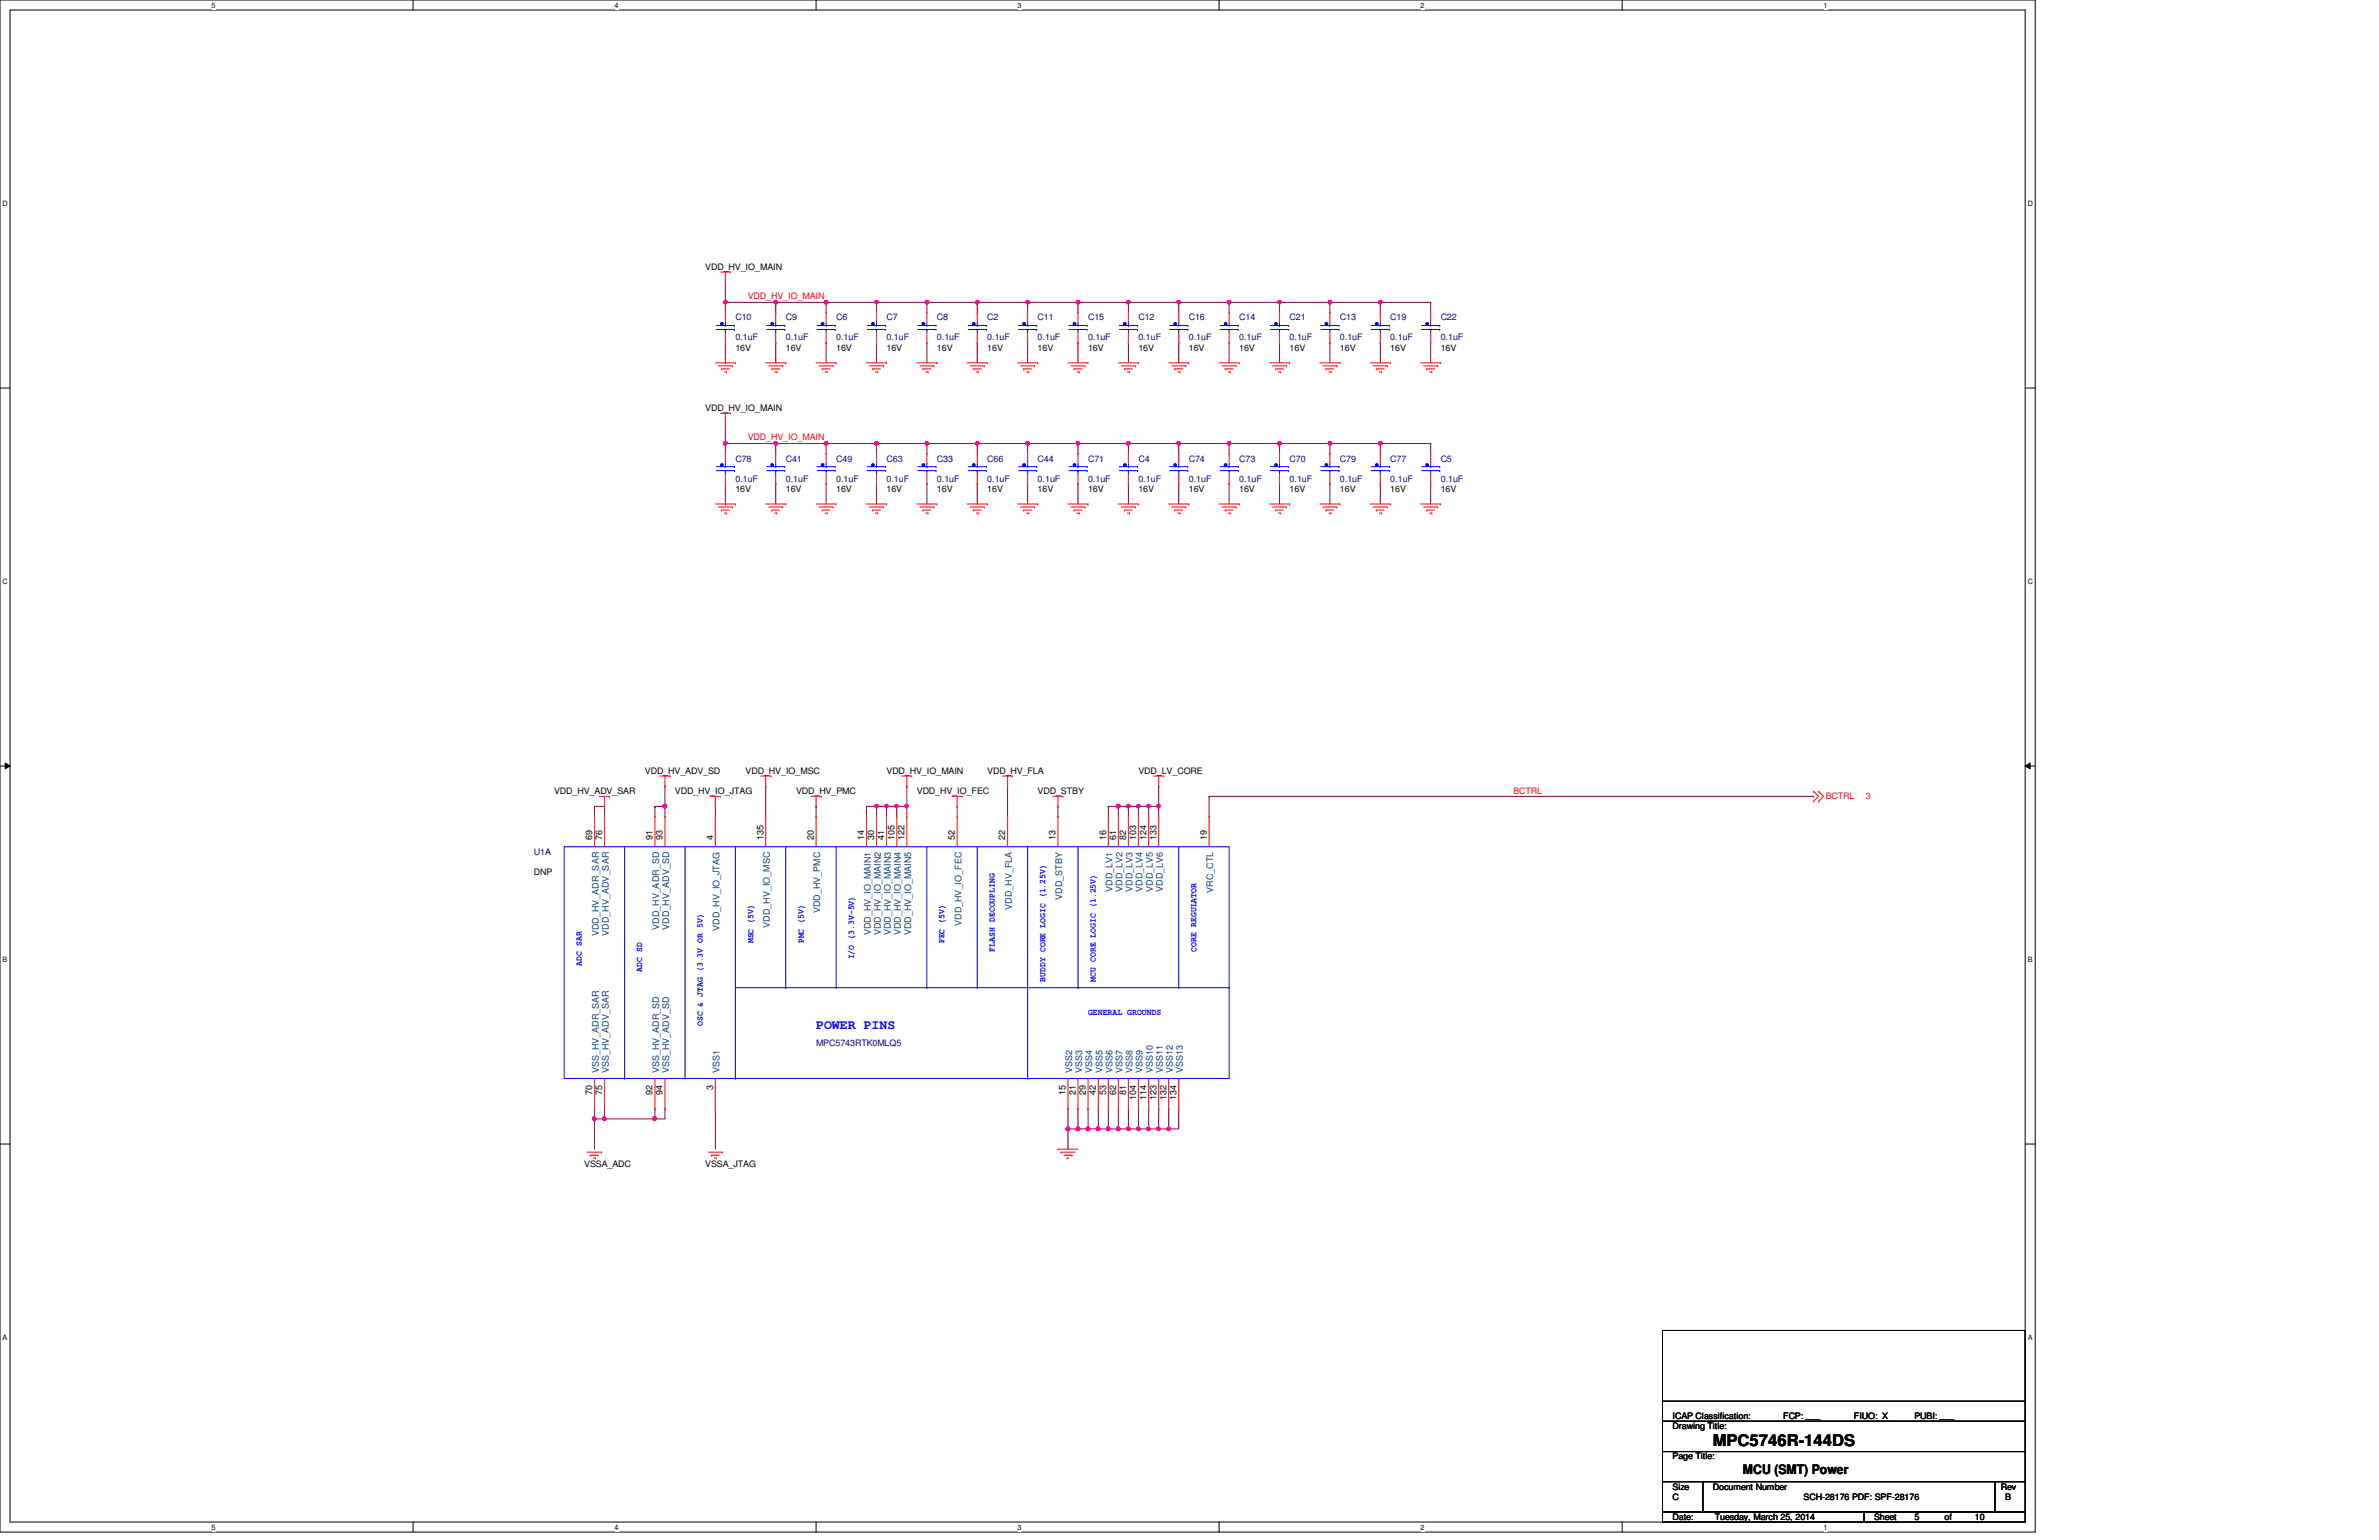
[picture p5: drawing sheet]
<svg xmlns="http://www.w3.org/2000/svg" width="432mm" height="279mm" viewBox="0 0 432 279" stroke-linecap="round" stroke-linejoin="round" font-family="sans-serif">
<defs><g id="words">
<text font-size="2.9" x="310.9" y="262.4">MPC5746R-144DS</text>
<text font-size="2.4" fill="#00f" x="148.1" y="186.6">POWER PINS</text>
<text font-size="2.4" x="316.4" y="267.4">MCU (SMT) Power</text>
<g font-size="1.7">
<text x="107.5" y="152.4" transform="rotate(-90 107.5 152.4)">69</text>
<text x="109.3" y="152.4" transform="rotate(-90 109.3 152.4)">76</text>
<text x="118.4" y="152.4" transform="rotate(-90 118.4 152.4)">91</text>
<text x="120.3" y="152.4" transform="rotate(-90 120.3 152.4)">93</text>
<text x="129.4" y="152.4" transform="rotate(-90 129.4 152.4)">4</text>
<text x="138.6" y="152.4" transform="rotate(-90 138.6 152.4)">135</text>
<text x="147.7" y="152.4" transform="rotate(-90 147.7 152.4)">20</text>
<text x="156.8" y="152.4" transform="rotate(-90 156.8 152.4)">14</text>
<text x="158.7" y="152.4" transform="rotate(-90 158.7 152.4)">30</text>
<text x="160.5" y="152.4" transform="rotate(-90 160.5 152.4)">41</text>
<text x="162.3" y="152.4" transform="rotate(-90 162.3 152.4)">105</text>
<text x="164.2" y="152.4" transform="rotate(-90 164.2 152.4)">122</text>
<text x="173.3" y="152.4" transform="rotate(-90 173.3 152.4)">52</text>
<text x="182.5" y="152.4" transform="rotate(-90 182.5 152.4)">22</text>
<text x="191.6" y="152.4" transform="rotate(-90 191.6 152.4)">13</text>
<text x="200.7" y="152.4" transform="rotate(-90 200.7 152.4)">16</text>
<text x="202.6" y="152.4" transform="rotate(-90 202.6 152.4)">61</text>
<text x="204.4" y="152.4" transform="rotate(-90 204.4 152.4)">82</text>
<text x="206.2" y="152.4" transform="rotate(-90 206.2 152.4)">103</text>
<text x="208.1" y="152.4" transform="rotate(-90 208.1 152.4)">124</text>
<text x="209.9" y="152.4" transform="rotate(-90 209.9 152.4)">133</text>
<text x="219" y="152.4" transform="rotate(-90 219 152.4)">19</text>
<text x="129.4" y="197.8" transform="rotate(-90 129.4 197.8)">3</text>
<text x="107.5" y="198.7" transform="rotate(-90 107.5 198.7)">70</text>
<text x="109.3" y="198.7" transform="rotate(-90 109.3 198.7)">75</text>
<text x="118.4" y="198.7" transform="rotate(-90 118.4 198.7)">92</text>
<text x="120.3" y="198.7" transform="rotate(-90 120.3 198.7)">94</text>
<text x="193.4" y="198.7" transform="rotate(-90 193.4 198.7)">15</text>
<text x="195.2" y="198.7" transform="rotate(-90 195.2 198.7)">21</text>
<text x="197.1" y="198.7" transform="rotate(-90 197.1 198.7)">29</text>
<text x="198.9" y="198.7" transform="rotate(-90 198.9 198.7)">42</text>
<text x="200.7" y="198.7" transform="rotate(-90 200.7 198.7)">53</text>
<text x="202.6" y="198.7" transform="rotate(-90 202.6 198.7)">62</text>
<text x="204.4" y="198.7" transform="rotate(-90 204.4 198.7)">81</text>
<text x="206.2" y="199.6" transform="rotate(-90 206.2 199.6)">104</text>
<text x="208.1" y="199.6" transform="rotate(-90 208.1 199.6)">114</text>
<text x="209.9" y="199.6" transform="rotate(-90 209.9 199.6)">123</text>
<text x="211.7" y="199.6" transform="rotate(-90 211.7 199.6)">132</text>
<text x="213.5" y="199.6" transform="rotate(-90 213.5 199.6)">134</text>
</g>
<g font-size="1.7" fill="#004080">
<text x="201.9" y="161.8" transform="rotate(-90 201.9 161.8)">VDD_LV1</text>
<text x="203.8" y="161.8" transform="rotate(-90 203.8 161.8)">VDD_LV2</text>
<text x="205.6" y="161.8" transform="rotate(-90 205.6 161.8)">VDD_LV3</text>
<text x="207.4" y="161.8" transform="rotate(-90 207.4 161.8)">VDD_LV4</text>
<text x="209.3" y="161.8" transform="rotate(-90 209.3 161.8)">VDD_LV5</text>
<text x="211.1" y="161.8" transform="rotate(-90 211.1 161.8)">VDD_LV6</text>
<text x="148.9" y="165.7" transform="rotate(-90 148.9 165.7)">VDD_HV_PMC</text>
<text x="183.6" y="165.1" transform="rotate(-90 183.6 165.1)">VDD_HV_FLA</text>
<text x="192.8" y="163.2" transform="rotate(-90 192.8 163.2)">VDD_STBY</text>
<text x="220.2" y="162" transform="rotate(-90 220.2 162)">VRC_CTL</text>
<text x="108.7" y="169.8" transform="rotate(-90 108.7 169.8)">VDD_HV_ADR_SAR</text>
<text x="110.5" y="169.8" transform="rotate(-90 110.5 169.8)">VDD_HV_ADV_SAR</text>
<text x="119.6" y="168.7" transform="rotate(-90 119.6 168.7)">VDD_HV_ADR_SD</text>
<text x="121.5" y="168.7" transform="rotate(-90 121.5 168.7)">VDD_HV_ADV_SD</text>
<text x="130.6" y="168.9" transform="rotate(-90 130.6 168.9)">VDD_HV_IO_JTAG</text>
<text x="139.7" y="168.4" transform="rotate(-90 139.7 168.4)">VDD_HV_IO_MSC</text>
<text x="158" y="169.7" transform="rotate(-90 158 169.7)">VDD_HV_IO_MAIN1</text>
<text x="159.9" y="169.7" transform="rotate(-90 159.9 169.7)">VDD_HV_IO_MAIN2</text>
<text x="161.7" y="169.7" transform="rotate(-90 161.7 169.7)">VDD_HV_IO_MAIN3</text>
<text x="163.5" y="169.7" transform="rotate(-90 163.5 169.7)">VDD_HV_IO_MAIN4</text>
<text x="165.4" y="169.7" transform="rotate(-90 165.4 169.7)">VDD_HV_IO_MAIN5</text>
<text x="174.5" y="168" transform="rotate(-90 174.5 168)">VDD_HV_IO_FEC</text>
<text x="108.7" y="194.7" transform="rotate(-90 108.7 194.7)">VSS_HV_ADR_SAR</text>
<text x="110.5" y="194.7" transform="rotate(-90 110.5 194.7)">VSS_HV_ADV_SAR</text>
<text x="119.6" y="194.7" transform="rotate(-90 119.6 194.7)">VSS_HV_ADR_SD</text>
<text x="121.5" y="194.7" transform="rotate(-90 121.5 194.7)">VSS_HV_ADV_SD</text>
<text x="130.6" y="194.7" transform="rotate(-90 130.6 194.7)">VSS1</text>
<text x="194.6" y="194.7" transform="rotate(-90 194.6 194.7)">VSS2</text>
<text x="196.4" y="194.7" transform="rotate(-90 196.4 194.7)">VSS3</text>
<text x="198.2" y="194.7" transform="rotate(-90 198.2 194.7)">VSS4</text>
<text x="200.1" y="194.7" transform="rotate(-90 200.1 194.7)">VSS5</text>
<text x="201.9" y="194.7" transform="rotate(-90 201.9 194.7)">VSS6</text>
<text x="203.8" y="194.7" transform="rotate(-90 203.8 194.7)">VSS7</text>
<text x="205.6" y="194.7" transform="rotate(-90 205.6 194.7)">VSS8</text>
<text x="207.4" y="194.7" transform="rotate(-90 207.4 194.7)">VSS9</text>
<text x="209.3" y="194.7" transform="rotate(-90 209.3 194.7)">VSS10</text>
<text x="211.1" y="194.7" transform="rotate(-90 211.1 194.7)">VSS11</text>
<text x="212.9" y="194.7" transform="rotate(-90 212.9 194.7)">VSS12</text>
<text x="214.7" y="194.7" transform="rotate(-90 214.7 194.7)">VSS13</text>
</g>
<g font-size="1.6">
<text x="128" y="49">VDD_HV_IO_MAIN</text>
<text x="133.5" y="63.6">16V</text>
<text x="142.6" y="63.6">16V</text>
<text x="151.8" y="63.6">16V</text>
<text x="160.9" y="63.6">16V</text>
<text x="170.1" y="63.6">16V</text>
<text x="179.2" y="63.6">16V</text>
<text x="188.3" y="63.6">16V</text>
<text x="197.5" y="63.6">16V</text>
<text x="206.6" y="63.6">16V</text>
<text x="215.8" y="63.6">16V</text>
<text x="224.9" y="63.6">16V</text>
<text x="234.1" y="63.6">16V</text>
<text x="243.2" y="63.6">16V</text>
<text x="252.3" y="63.6">16V</text>
<text x="261.5" y="63.6">16V</text>
<text x="128" y="74.6">VDD_HV_IO_MAIN</text>
<text x="133.5" y="89.2">16V</text>
<text x="142.6" y="89.2">16V</text>
<text x="151.8" y="89.2">16V</text>
<text x="160.9" y="89.2">16V</text>
<text x="170.1" y="89.2">16V</text>
<text x="179.2" y="89.2">16V</text>
<text x="188.3" y="89.2">16V</text>
<text x="197.5" y="89.2">16V</text>
<text x="206.6" y="89.2">16V</text>
<text x="215.8" y="89.2">16V</text>
<text x="224.9" y="89.2">16V</text>
<text x="234.1" y="89.2">16V</text>
<text x="243.2" y="89.2">16V</text>
<text x="252.3" y="89.2">16V</text>
<text x="261.5" y="89.2">16V</text>
<text x="117.1" y="140.4">VDD_HV_ADV_SD</text>
<text x="135.3" y="140.4">VDD_HV_IO_MSC</text>
<text x="160.9" y="140.4">VDD_HV_IO_MAIN</text>
<text x="179.2" y="140.4">VDD_HV_FLA</text>
<text x="206.6" y="140.4">VDD_LV_CORE</text>
<text x="100.6" y="144.1">VDD_HV_ADV_SAR</text>
<text x="122.5" y="144.1">VDD_HV_IO_JTAG</text>
<text x="144.5" y="144.1">VDD_HV_PMC</text>
<text x="166.4" y="144.1">VDD_HV_IO_FEC</text>
<text x="188.3" y="144.1">VDD_STBY</text>
<text x="96.9" y="158.7">DNP</text>
<text x="106" y="211.8">VSSA_ADC</text>
<text x="128" y="211.8">VSSA_JTAG</text>
<text x="303.6" y="257.5">ICAP Classification:</text>
<text x="323.7" y="257.5">FCP: ___</text>
<text x="336.5" y="257.5">FIUO: X</text>
<text x="347.5" y="257.5">PUBI: ___</text>
<text x="303.6" y="259.3">Drawing Title:</text>
<text x="303.6" y="264.8">Page Title:</text>
<text x="303.6" y="270.3">Size</text>
<text x="303.6" y="275.8">Date:</text>
<text x="303.6" y="272.1">C</text>
<text x="310.9" y="270.3">Document Number</text>
<text x="311.2" y="275.8">Tuesday, March 25, 2014</text>
<text x="327.4" y="272.1">SCH-28176 PDF: SPF-28176</text>
<text x="340.1" y="275.8">Sheet</text>
<text x="347.5" y="275.8">5</text>
<text x="352.9" y="275.8">of</text>
<text x="358.4" y="275.8">10</text>
<text x="363.2" y="270.3">Rev</text>
<text x="363.9" y="272.1">B</text>
</g>
<g font-size="1.6" fill="#000080">
<text x="133.5" y="58.1">C10</text>
<text x="142.6" y="58.1">C9</text>
<text x="151.8" y="58.1">C6</text>
<text x="160.9" y="58.1">C7</text>
<text x="170.1" y="58.1">C8</text>
<text x="179.2" y="58.1">C2</text>
<text x="188.3" y="58.1">C11</text>
<text x="197.5" y="58.1">C15</text>
<text x="206.6" y="58.1">C12</text>
<text x="215.8" y="58.1">C16</text>
<text x="224.9" y="58.1">C14</text>
<text x="234.1" y="58.1">C21</text>
<text x="243.2" y="58.1">C13</text>
<text x="252.3" y="58.1">C19</text>
<text x="261.5" y="58.1">C22</text>
<text x="133.5" y="61.8">0.1uF</text>
<text x="142.6" y="61.8">0.1uF</text>
<text x="151.8" y="61.8">0.1uF</text>
<text x="160.9" y="61.8">0.1uF</text>
<text x="170.1" y="61.8">0.1uF</text>
<text x="179.2" y="61.8">0.1uF</text>
<text x="188.3" y="61.8">0.1uF</text>
<text x="197.5" y="61.8">0.1uF</text>
<text x="206.6" y="61.8">0.1uF</text>
<text x="215.8" y="61.8">0.1uF</text>
<text x="224.9" y="61.8">0.1uF</text>
<text x="234.1" y="61.8">0.1uF</text>
<text x="243.2" y="61.8">0.1uF</text>
<text x="252.3" y="61.8">0.1uF</text>
<text x="261.5" y="61.8">0.1uF</text>
<text x="133.5" y="83.7">C78</text>
<text x="142.6" y="83.7">C41</text>
<text x="151.8" y="83.7">C49</text>
<text x="160.9" y="83.7">C63</text>
<text x="170.1" y="83.7">C33</text>
<text x="179.2" y="83.7">C66</text>
<text x="188.3" y="83.7">C44</text>
<text x="197.5" y="83.7">C71</text>
<text x="206.6" y="83.7">C4</text>
<text x="215.8" y="83.7">C74</text>
<text x="224.9" y="83.7">C73</text>
<text x="234.1" y="83.7">C70</text>
<text x="243.2" y="83.7">C79</text>
<text x="252.3" y="83.7">C77</text>
<text x="261.5" y="83.7">C5</text>
<text x="133.5" y="87.4">0.1uF</text>
<text x="142.6" y="87.4">0.1uF</text>
<text x="151.8" y="87.4">0.1uF</text>
<text x="160.9" y="87.4">0.1uF</text>
<text x="170.1" y="87.4">0.1uF</text>
<text x="179.2" y="87.4">0.1uF</text>
<text x="188.3" y="87.4">0.1uF</text>
<text x="197.5" y="87.4">0.1uF</text>
<text x="206.6" y="87.4">0.1uF</text>
<text x="215.8" y="87.4">0.1uF</text>
<text x="224.9" y="87.4">0.1uF</text>
<text x="234.1" y="87.4">0.1uF</text>
<text x="243.2" y="87.4">0.1uF</text>
<text x="252.3" y="87.4">0.1uF</text>
<text x="261.5" y="87.4">0.1uF</text>
<text x="96.9" y="155.1">U1A</text>
<text x="148.1" y="189.8">MPC5743RTK0MLQ5</text>
</g>
<g font-size="1.6" fill="#f00">
<text x="135.7" y="54.3">VDD_HV_IO_MAIN</text>
<text x="135.7" y="79.9">VDD_HV_IO_MAIN</text>
<text x="274.7" y="144.1">BCTRL</text>
<text x="331.4" y="145">BCTRL</text>
<text x="338.7" y="145">3</text>
</g>
<g font-size="1.6" fill="#00f">
<text x="136.7" y="171.2" transform="rotate(-90 136.7 171.2)">MSC (5V)</text>
<text x="145.9" y="171.2" transform="rotate(-90 145.9 171.2)">PMC (5V)</text>
<text x="171.4" y="171.2" transform="rotate(-90 171.4 171.2)">FEC (5V)</text>
<text x="180.6" y="172.6" transform="rotate(-90 180.6 172.6)">FLASH DECOUPLING</text>
<text x="217.2" y="172.6" transform="rotate(-90 217.2 172.6)">CORE REGULATOR</text>
<text x="105.6" y="175.2" transform="rotate(-90 105.6 175.2)">ADC SAR</text>
<text x="116.6" y="176.3" transform="rotate(-90 116.6 176.3)">ADC SD</text>
<text x="155" y="174.1" transform="rotate(-90 155 174.1)">I/O (3.3V-5V)</text>
<text x="189.7" y="178.1" transform="rotate(-90 189.7 178.1)">BUDDY CORE LOGIC (1.25V)</text>
<text x="198.9" y="178.1" transform="rotate(-90 198.9 178.1)">MCU CORE LOGIC (1.25V)</text>
<text x="197.5" y="184.2">GENERAL GROUNDS</text>
<text x="127.6" y="186.2" transform="rotate(-90 127.6 186.2)">OSC &amp; JTAG (3.3V OR 5V)</text>
</g>
<g font-size="1.3">
<text x="38.4" y="1.4">5</text>
<text x="111.5" y="1.4">4</text>
<text x="184.7" y="1.4">3</text>
<text x="257.9" y="1.4">2</text>
<text x="331" y="1.4">1</text>
<text x=".5" y="37.3">D</text>
<text x="368" y="37.3">D</text>
<text x=".5" y="105.9">C</text>
<text x="368" y="105.9">C</text>
<text x=".5" y="174.5">B</text>
<text x="368" y="174.5">B</text>
<text x=".5" y="243">A</text>
<text x="368" y="243">A</text>
<text x="38.4" y="277.5">5</text>
<text x="111.5" y="277.5">4</text>
<text x="184.7" y="277.5">3</text>
<text x="257.9" y="277.5">2</text>
<text x="331" y="277.5">1</text>
</g>
</g></defs>
<path d="M0 0h369.4v278h-369.4zM1.8 1.8h365.8v274.3h-365.8z" fill="none" stroke="#000" stroke-width=".18"/>
<g fill="#fff">
<path d="M38.4 .2h.7v1.5h-.7z"/>
<path d="M38.4 276.4h.7v1.4h-.7z"/>
</g>
<path d="M75 0v1.8M75 276.1v1.9" fill="none" stroke="#000" stroke-width=".18"/>
<g fill="#fff">
<path d="M111.5 .2h.8v1.5h-.8z"/>
<path d="M111.5 276.4h.8v1.4h-.8z"/>
</g>
<path d="M148.1 0v1.8M148.1 276.1v1.9" fill="none" stroke="#000" stroke-width=".18"/>
<g fill="#fff">
<path d="M184.7 .2h.7v1.5h-.7z"/>
<path d="M184.7 276.4h.7v1.4h-.7z"/>
</g>
<path d="M221.3 0v1.8M221.3 276.1v1.9" fill="none" stroke="#000" stroke-width=".18"/>
<g fill="#fff">
<path d="M257.9 .2h.7v1.5h-.7z"/>
<path d="M257.9 276.4h.7v1.4h-.7z"/>
</g>
<path d="M294.4 0v1.8M294.4 276.1v1.9" fill="none" stroke="#000" stroke-width=".18"/>
<g fill="#fff">
<path d="M331 .2h.7v1.5h-.7z"/>
<path d="M331 276.4h.7v1.4h-.7z"/>
<path d="M.5 36.1h.9v1.5h-.9z"/>
<path d="M368 36.1h1v1.5h-1z"/>
<path d="M.5 104.7h.9v1.5h-.9z"/>
<path d="M368 104.7h1v1.5h-1z"/>
</g>
<path d="M0 70.4h1.8M367.6 70.4h1.8" fill="none" stroke="#000" stroke-width=".18"/>
<g fill="#fff">
<path d="M.5 173.3h.8v1.5h-.8z"/>
<path d="M368 173.3h.9v1.5h-.9z"/>
</g>
<path d="M0 139h1.8M.9 138.4l.9 .6-.9 .5zM367.6 139l.9-.6v1.1zM367.6 139h1.8" fill="none" stroke="#000" stroke-width=".18"/>
<path d="M.9 138.4l.9 .6-.9 .5zM367.6 139l.9-.6v1.1z" fill="#000"/>
<g fill="#fff">
<path d="M.5 241.9h.8v1.4h-.8z"/>
<path d="M368 241.9h.9v1.4h-.9z"/>
</g>
<path d="M0 207.6h1.8M367.6 207.6h1.8" fill="none" stroke="#000" stroke-width=".18"/>
<path d="M159.1 146.3h.1M159.1 146.3v1.8M160.9 146.3h.1M160.9 146.3v1.8M160.9 146.3h3.7M162.8 146.3h.1M164.6 146.3h.1M164.6 146.3v1.8" fill="none" stroke="#800040" stroke-width=".18"/>
<circle cx="164.5" cy="146.3" r=".34" fill="#f0f"/>
<circle cx="164.5" cy="146.3" r=".34" fill="none" stroke="#f0f" stroke-width=".18"/>
<circle cx="162.7" cy="146.3" r=".34" fill="#f0f"/>
<circle cx="162.7" cy="146.3" r=".34" fill="none" stroke="#f0f" stroke-width=".18"/>
<path d="M129.8 146.3h.1M129.8 146.3v1.8M182.9 142.6h.1M182.9 142.6v5.5M201.2 146.3h.1M201.2 146.3h1.8M201.2 146.3v1.8M203 146.3h.1M203 146.3v1.8M206.6 146.3h.1M206.6 146.3h1.9" fill="none" stroke="#800040" stroke-width=".18"/>
<circle cx="203" cy="146.3" r=".36" fill="#f0f"/>
<circle cx="203" cy="146.3" r=".36" fill="none" stroke="#f0f" stroke-width=".18"/>
<g fill="none" stroke="#800040" stroke-width=".18">
<path d="M162.8 146.3h.1M162.8 146.3v1.8M164.6 142.6h.1M164.6 142.6v3.7M173.7 146.3h.1M173.7 146.3v1.8M203 146.3h.1M203 146.3h1.8M204.8 146.3h.1M204.8 146.3v1.8M206.6 146.3h.1M206.6 146.3v1.8"/>
<path d="M208.5 146.3h.1M208.5 146.3h1.8M208.5 146.3v1.8"/>
</g>
<circle cx="210.3" cy="146.3" r=".34" fill="#f0f"/>
<circle cx="210.3" cy="146.3" r=".34" fill="none" stroke="#f0f" stroke-width=".18"/>
<circle cx="208.4" cy="146.3" r=".34" fill="#f0f"/>
<circle cx="208.4" cy="146.3" r=".34" fill="none" stroke="#f0f" stroke-width=".18"/>
<g fill="none" stroke="#800040" stroke-width=".18">
<path d="M107.9 146.3h.1M107.9 146.3h1.8M107.9 146.3v1.8M120.7 142.6h.1M120.7 142.6v3.7M139 142.6h.1M139 142.6v5.5M148.1 146.3h.1M148.1 146.3v1.8M157.3 146.3h.1M157.3 146.3v1.8M157.3 146.3h1.8"/>
<path d="M192 146.3h.1M192 146.3v1.8M210.3 146.3h.1M210.3 146.3v1.8M107.9 203h.1M107.9 203h1.8M118.9 201.2h.1M118.9 201.2v1.8M120.7 201.2h.1M120.7 201.2v1.8M129.8 201.2h.1M129.8 201.2v7.3"/>
</g>
<circle cx="107.8" cy="203" r=".35" fill="#f0f"/>
<circle cx="107.8" cy="203" r=".35" fill="none" stroke="#f0f" stroke-width=".18"/>
<path d="M107.9 201.2h.1M107.9 203h.1M107.9 201.2v7.3M109.7 201.2h.1M109.7 201.2v1.8M193.8 201.2h.1M193.8 204.8h.1M193.8 201.2v7.3M195.7 201.2h.1M195.7 201.2v3.6h-1.9" fill="none" stroke="#800040" stroke-width=".18"/>
<circle cx="193.8" cy="204.8" r=".36" fill="#f0f"/>
<circle cx="193.8" cy="204.8" r=".36" fill="none" stroke="#f0f" stroke-width=".18"/>
<path d="M195.7 204.8h.1M195.7 204.8h1.8" fill="none" stroke="#800040" stroke-width=".18"/>
<circle cx="197.5" cy="204.8" r=".34" fill="#f0f"/>
<circle cx="197.5" cy="204.8" r=".34" fill="none" stroke="#f0f" stroke-width=".18"/>
<circle cx="195.7" cy="204.8" r=".34" fill="#f0f"/>
<circle cx="195.7" cy="204.8" r=".34" fill="none" stroke="#f0f" stroke-width=".18"/>
<path d="M197.5 201.2h.1M197.5 204.8h.1M197.5 201.2v3.6M197.5 204.8h1.8" fill="none" stroke="#800040" stroke-width=".18"/>
<circle cx="199.3" cy="204.8" r=".34" fill="#f0f"/>
<circle cx="199.3" cy="204.8" r=".34" fill="none" stroke="#f0f" stroke-width=".18"/>
<path d="M199.3 201.2h.1M199.3 204.8h.1M199.3 201.2v3.6M201.2 201.2h.1M201.2 201.2v3.6h-1.9" fill="none" stroke="#800040" stroke-width=".18"/>
<circle cx="201.1" cy="204.8" r=".34" fill="#f0f"/>
<circle cx="201.1" cy="204.8" r=".34" fill="none" stroke="#f0f" stroke-width=".18"/>
<path d="M201.2 204.8h.1M203 201.2h.1M203 201.2v3.6h-1.8" fill="none" stroke="#800040" stroke-width=".18"/>
<circle cx="203" cy="204.8" r=".36" fill="#f0f"/>
<circle cx="203" cy="204.8" r=".36" fill="none" stroke="#f0f" stroke-width=".18"/>
<path d="M203 204.8h.1M204.8 201.2h.1M204.8 201.2v3.6h-1.8" fill="none" stroke="#800040" stroke-width=".18"/>
<circle cx="204.8" cy="204.8" r=".34" fill="#f0f"/>
<circle cx="204.8" cy="204.8" r=".34" fill="none" stroke="#f0f" stroke-width=".18"/>
<path d="M204.8 204.8h.1M204.8 204.8h3.7M206.6 201.2h.1M206.6 204.8h.1M206.6 201.2v3.6" fill="none" stroke="#800040" stroke-width=".18"/>
<circle cx="206.6" cy="204.8" r=".34" fill="#f0f"/>
<circle cx="206.6" cy="204.8" r=".34" fill="none" stroke="#f0f" stroke-width=".18"/>
<path d="M208.5 201.2h.1M208.5 204.8h.1M208.5 201.2v3.6M208.5 204.8h1.8" fill="none" stroke="#800040" stroke-width=".18"/>
<circle cx="210.3" cy="204.8" r=".34" fill="#f0f"/>
<circle cx="210.3" cy="204.8" r=".34" fill="none" stroke="#f0f" stroke-width=".18"/>
<circle cx="208.4" cy="204.8" r=".34" fill="#f0f"/>
<circle cx="208.4" cy="204.8" r=".34" fill="none" stroke="#f0f" stroke-width=".18"/>
<path d="M210.3 201.2h.1M210.3 204.8h.1M210.3 201.2v3.6M212.1 201.2h.1M212.1 201.2v3.6h-1.8" fill="none" stroke="#800040" stroke-width=".18"/>
<circle cx="212.1" cy="204.8" r=".36" fill="#f0f"/>
<circle cx="212.1" cy="204.8" r=".36" fill="none" stroke="#f0f" stroke-width=".18"/>
<path d="M204.8 146.3h.1M204.8 146.3h1.8M212.1 204.8h.1M214 201.2h.1M214 201.2v3.6h-1.9" fill="none" stroke="#800040" stroke-width=".18"/>
<circle cx="206.6" cy="146.3" r=".34" fill="#f0f"/>
<circle cx="206.6" cy="146.3" r=".34" fill="none" stroke="#f0f" stroke-width=".18"/>
<circle cx="204.8" cy="146.3" r=".34" fill="#f0f"/>
<circle cx="204.8" cy="146.3" r=".34" fill="none" stroke="#f0f" stroke-width=".18"/>
<path d="M159.1 146.3h.1M159.1 146.3h1.8M210.3 142.6h.1M210.3 142.6v3.7" fill="none" stroke="#800040" stroke-width=".18"/>
<circle cx="160.9" cy="146.3" r=".34" fill="#f0f"/>
<circle cx="160.9" cy="146.3" r=".34" fill="none" stroke="#f0f" stroke-width=".18"/>
<circle cx="159.1" cy="146.3" r=".34" fill="#f0f"/>
<circle cx="159.1" cy="146.3" r=".34" fill="none" stroke="#f0f" stroke-width=".18"/>
<path d="M118.9 146.3h.1M118.9 146.3v1.8M118.9 146.3h1.8" fill="none" stroke="#800040" stroke-width=".18"/>
<circle cx="120.7" cy="146.3" r=".36" fill="#f0f"/>
<circle cx="120.7" cy="146.3" r=".36" fill="none" stroke="#f0f" stroke-width=".18"/>
<path d="M109.7 146.3h.1M109.7 146.3v1.8M120.7 146.3h.1M120.7 146.3v1.8M109.7 203h.1M109.7 203h9.2" fill="none" stroke="#800040" stroke-width=".18"/>
<circle cx="118.8" cy="203" r=".35" fill="#f0f"/>
<circle cx="118.8" cy="203" r=".35" fill="none" stroke="#f0f" stroke-width=".18"/>
<circle cx="109.7" cy="203" r=".35" fill="#f0f"/>
<circle cx="109.7" cy="203" r=".35" fill="none" stroke="#f0f" stroke-width=".18"/>
<path d="M131.7 51.2h.1M131.7 51.2v3.7h9.1M140.8 54.9h.1M219.5 144.5h.1M219.5 144.5h109.7M219.5 144.5v3.6M329.2 144.5h.1M118.9 203h.1M118.9 203h1.8" fill="none" stroke="#800040" stroke-width=".18"/>
<circle cx="131.7" cy="54.8" r=".34" fill="#f0f"/>
<circle cx="131.7" cy="54.8" r=".34" fill="none" stroke="#f0f" stroke-width=".18"/>
<circle cx="140.8" cy="54.8" r=".34" fill="#f0f"/>
<circle cx="140.8" cy="54.8" r=".34" fill="none" stroke="#f0f" stroke-width=".18"/>
<g fill="none" stroke="#800040" stroke-width=".18">
<path d="M131.7 54.9h.1M131.7 54.9v1.8M140.8 54.9h.1M140.8 54.9h18.3M140.8 54.9v1.8M149.9 54.9h.1M149.9 54.9v1.8M159.1 54.9h.1M131.7 65.8h.1M131.7 62.2v3.6M140.8 62.2h.1M140.8 62.2v3.6"/>
<path d="M149.9 62.2h.1M149.9 62.2v3.6"/>
</g>
<circle cx="149.9" cy="54.8" r=".34" fill="#f0f"/>
<circle cx="149.9" cy="54.8" r=".34" fill="none" stroke="#f0f" stroke-width=".18"/>
<path d="M159.1 54.9h.1M159.1 54.9h9.1" fill="none" stroke="#800040" stroke-width=".18"/>
<circle cx="168.2" cy="54.8" r=".34" fill="#f0f"/>
<circle cx="168.2" cy="54.8" r=".34" fill="none" stroke="#f0f" stroke-width=".18"/>
<circle cx="159.1" cy="54.8" r=".34" fill="#f0f"/>
<circle cx="159.1" cy="54.8" r=".34" fill="none" stroke="#f0f" stroke-width=".18"/>
<path d="M159.1 54.9h.1M159.1 54.9v1.8M168.2 54.9h.1M168.2 54.9v1.8M168.2 54.9h18.3M177.4 54.9h.1M159.1 62.2h.1M159.1 62.2v3.6M168.2 62.2h.1M168.2 62.2v3.6" fill="none" stroke="#800040" stroke-width=".18"/>
<circle cx="186.5" cy="54.8" r=".34" fill="#f0f"/>
<circle cx="186.5" cy="54.8" r=".34" fill="none" stroke="#f0f" stroke-width=".18"/>
<circle cx="177.4" cy="54.8" r=".34" fill="#f0f"/>
<circle cx="177.4" cy="54.8" r=".34" fill="none" stroke="#f0f" stroke-width=".18"/>
<g fill="none" stroke="#800040" stroke-width=".18">
<path d="M177.4 54.9h.1M177.4 54.9v1.8M186.5 54.9h.1M186.5 54.9v1.8M186.5 54.9h18.3M195.7 54.9h.1M195.7 54.9v1.8M177.4 62.2h.1M177.4 62.2v3.6M186.5 62.2h.1M186.5 62.2v3.6M195.7 62.2h.1"/>
<path d="M195.7 62.2v3.6"/>
</g>
<circle cx="195.7" cy="54.8" r=".34" fill="#f0f"/>
<circle cx="195.7" cy="54.8" r=".34" fill="none" stroke="#f0f" stroke-width=".18"/>
<path d="M204.8 54.9h.1M204.8 54.9v1.8M204.8 54.9h9.2M214 54.9h.1M204.8 62.2h.1M204.8 62.2v3.6" fill="none" stroke="#800040" stroke-width=".18"/>
<circle cx="204.8" cy="54.8" r=".34" fill="#f0f"/>
<circle cx="204.8" cy="54.8" r=".34" fill="none" stroke="#f0f" stroke-width=".18"/>
<circle cx="213.9" cy="54.8" r=".34" fill="#f0f"/>
<circle cx="213.9" cy="54.8" r=".34" fill="none" stroke="#f0f" stroke-width=".18"/>
<path d="M214 54.9h.1M214 54.9h18.2M214 54.9v1.8M223.1 54.9h.1M223.1 54.9v1.8M232.2 54.9h.1M214 62.2h.1M214 62.2v3.6M223.1 62.2h.1M223.1 62.2v3.6" fill="none" stroke="#800040" stroke-width=".18"/>
<circle cx="223.1" cy="54.8" r=".34" fill="#f0f"/>
<circle cx="223.1" cy="54.8" r=".34" fill="none" stroke="#f0f" stroke-width=".18"/>
<path d="M232.2 54.9h.1M232.2 54.9h9.2" fill="none" stroke="#800040" stroke-width=".18"/>
<circle cx="241.4" cy="54.8" r=".34" fill="#f0f"/>
<circle cx="241.4" cy="54.8" r=".34" fill="none" stroke="#f0f" stroke-width=".18"/>
<circle cx="232.2" cy="54.8" r=".34" fill="#f0f"/>
<circle cx="232.2" cy="54.8" r=".34" fill="none" stroke="#f0f" stroke-width=".18"/>
<path d="M232.2 54.9h.1M232.2 54.9v1.8M241.4 54.9h.1M241.4 54.9v1.8M241.4 54.9h18.3M250.5 54.9h.1M232.2 62.2h.1M232.2 62.2v3.6M241.4 62.2h.1M241.4 62.2v3.6" fill="none" stroke="#800040" stroke-width=".18"/>
<circle cx="250.5" cy="54.8" r=".34" fill="#f0f"/>
<circle cx="250.5" cy="54.8" r=".34" fill="none" stroke="#f0f" stroke-width=".18"/>
<path d="M250.5 54.9h.1M250.5 54.9v1.8M259.7 54.9h.1M259.7 54.9v1.8M131.7 76.8h.1M131.7 76.8v3.7h9.1M250.5 62.2h.1M250.5 62.2v3.6M259.7 62.2h.1M259.7 62.2v3.6M140.8 80.5h.1" fill="none" stroke="#800040" stroke-width=".18"/>
<circle cx="131.7" cy="80.4" r=".34" fill="#f0f"/>
<circle cx="131.7" cy="80.4" r=".34" fill="none" stroke="#f0f" stroke-width=".18"/>
<circle cx="140.8" cy="80.4" r=".34" fill="#f0f"/>
<circle cx="140.8" cy="80.4" r=".34" fill="none" stroke="#f0f" stroke-width=".18"/>
<g fill="none" stroke="#800040" stroke-width=".18">
<path d="M131.7 91.4h.1M131.7 80.5h.1M131.7 80.5v1.8M131.7 87.8v3.6M140.8 80.5h.1M140.8 87.8h.1M140.8 80.5h9.1M140.8 80.5v1.8M140.8 87.8v3.6M149.9 87.8h.1M149.9 80.5h.1M149.9 80.5v1.8"/>
<path d="M149.9 87.8v3.6"/>
</g>
<circle cx="149.9" cy="80.4" r=".34" fill="#f0f"/>
<circle cx="149.9" cy="80.4" r=".34" fill="none" stroke="#f0f" stroke-width=".18"/>
<path d="M149.9 80.5h18.3M159.1 80.5h.1" fill="none" stroke="#800040" stroke-width=".18"/>
<circle cx="168.2" cy="80.4" r=".34" fill="#f0f"/>
<circle cx="168.2" cy="80.4" r=".34" fill="none" stroke="#f0f" stroke-width=".18"/>
<circle cx="159.1" cy="80.4" r=".34" fill="#f0f"/>
<circle cx="159.1" cy="80.4" r=".34" fill="none" stroke="#f0f" stroke-width=".18"/>
<path d="M159.1 87.8h.1M159.1 80.5h.1M159.1 80.5v1.8M159.1 87.8v3.6M168.2 87.8h.1M168.2 80.5h.1M168.2 80.5v1.8M168.2 87.8v3.6M168.2 80.5h18.3M177.4 80.5h.1" fill="none" stroke="#800040" stroke-width=".18"/>
<circle cx="186.5" cy="80.4" r=".34" fill="#f0f"/>
<circle cx="186.5" cy="80.4" r=".34" fill="none" stroke="#f0f" stroke-width=".18"/>
<circle cx="177.4" cy="80.4" r=".34" fill="#f0f"/>
<circle cx="177.4" cy="80.4" r=".34" fill="none" stroke="#f0f" stroke-width=".18"/>
<path d="M177.4 87.8h.1M177.4 80.5h.1M177.4 80.5v1.8M177.4 87.8v3.6M186.5 87.8h.1M186.5 80.5h.1M186.5 80.5v1.8M186.5 87.8v3.6M186.5 80.5h18.3M195.7 80.5h.1" fill="none" stroke="#800040" stroke-width=".18"/>
<circle cx="195.7" cy="80.4" r=".34" fill="#f0f"/>
<circle cx="195.7" cy="80.4" r=".34" fill="none" stroke="#f0f" stroke-width=".18"/>
<path d="M195.7 87.8h.1M195.7 80.5h.1M195.7 80.5v1.8M195.7 87.8v3.6M204.8 87.8h.1M204.8 80.5h.1M204.8 80.5v1.8M204.8 87.8v3.6M204.8 80.5h9.2M214 80.5h.1" fill="none" stroke="#800040" stroke-width=".18"/>
<circle cx="204.8" cy="80.4" r=".34" fill="#f0f"/>
<circle cx="204.8" cy="80.4" r=".34" fill="none" stroke="#f0f" stroke-width=".18"/>
<circle cx="213.9" cy="80.4" r=".34" fill="#f0f"/>
<circle cx="213.9" cy="80.4" r=".34" fill="none" stroke="#f0f" stroke-width=".18"/>
<path d="M214 80.5h.1M214 87.8h.1M214 80.5h18.2M214 80.5v1.8M214 87.8v3.6M223.1 87.8h.1M223.1 80.5h.1M223.1 80.5v1.8M223.1 87.8v3.6M232.2 80.5h.1" fill="none" stroke="#800040" stroke-width=".18"/>
<circle cx="223.1" cy="80.4" r=".34" fill="#f0f"/>
<circle cx="223.1" cy="80.4" r=".34" fill="none" stroke="#f0f" stroke-width=".18"/>
<path d="M232.2 80.5h.1M232.2 80.5h9.2" fill="none" stroke="#800040" stroke-width=".18"/>
<circle cx="241.4" cy="80.4" r=".34" fill="#f0f"/>
<circle cx="241.4" cy="80.4" r=".34" fill="none" stroke="#f0f" stroke-width=".18"/>
<circle cx="232.2" cy="80.4" r=".34" fill="#f0f"/>
<circle cx="232.2" cy="80.4" r=".34" fill="none" stroke="#f0f" stroke-width=".18"/>
<path d="M232.2 87.8h.1M232.2 80.5h.1M232.2 80.5v1.8M232.2 87.8v3.6M241.4 87.8h.1M241.4 80.5h.1M241.4 80.5v1.8M241.4 87.8v3.6M241.4 80.5h18.3M250.5 80.5h.1" fill="none" stroke="#800040" stroke-width=".18"/>
<circle cx="250.5" cy="80.4" r=".34" fill="#f0f"/>
<circle cx="250.5" cy="80.4" r=".34" fill="none" stroke="#f0f" stroke-width=".18"/>
<path d="M250.5 87.8h.1M250.5 80.5h.1M250.5 80.5v1.8M250.5 87.8v3.6M259.7 87.8h.1M259.7 80.5h.1M259.7 80.5v1.8M259.7 87.8v3.6" fill="none" stroke="#800040" stroke-width=".18"/>
<g fill="none" stroke="#f00" stroke-width=".18">
<path d="M130.8 49.4h1.8M131.7 51.2h.1M131.7 49.4v1.8M132.6 49.4h.1M129.8 65.8h3.7M130.4 66.4h2.5M130.8 75h1.8M130.9 66.9h.1M130.9 66.9h1.5M131.5 67.5h.4M131.7 76.8h.1M131.7 75v1.8"/>
<path d="M131.9 67.5h.1M132.6 75h.1M132.9 66.4h.1M133.5 65.8h.1M139 65.8h3.6M139.5 66.4h2.6M140.1 66.9h.1M140.1 66.9h1.4M140.6 67.5h.4M141 67.5h.1M142.1 66.4h.1M142.6 65.8h.1"/>
<path d="M148.1 65.8h3.7M148.7 66.4h2.5M149.2 66.9h.1M149.2 66.9h1.5M149.8 67.5h.4M150.2 67.5h.1M151.2 66.4h.1M151.8 65.8h.1M157.3 65.8h3.6M157.8 66.4h2.6M158.4 66.9h.1M158.4 66.9h1.4"/>
<path d="M158.9 67.5h.4M159.3 67.5h.1M160.4 66.4h.1M160.9 65.8h.1M166.4 65.8h3.7M167 66.4h2.5M167.5 66.9h.1M167.5 66.9h1.5M168.1 67.5h.3M168.4 67.5h.1M169.5 66.4h.1M170.1 65.8h.1"/>
<path d="M175.6 65.8h3.6M176.1 66.4h2.5M176.7 66.9h.1M176.7 66.9h1.4M177.2 67.5h.4M177.6 67.5h.1M178.6 66.4h.1M179.2 65.8h.1M184.7 65.8h3.6M185.3 66.4h2.5M185.8 66.9h.1M185.8 66.9h1.4"/>
<path d="M186.4 67.5h.3M186.7 67.5h.1M187.8 66.4h.1M188.3 65.8h.1M193.8 65.8h3.7M194.4 66.4h2.5M194.9 66.9h.1M194.9 66.9h1.5M195.5 67.5h.4M195.9 67.5h.1M196.9 66.4h.1M197.5 65.8h.1"/>
<path d="M203 65.8h3.6M203.5 66.4h2.6M204.1 66.9h.1M204.1 66.9h1.4M204.6 67.5h.4M205 67.5h.1M206.1 66.4h.1M206.6 65.8h.1M212.1 65.8h3.7M212.7 66.4h2.5M213.2 66.9h.1M213.2 66.9h1.5"/>
<path d="M213.8 67.5h.4M214.2 67.5h.1M215.2 66.4h.1M215.8 65.8h.1M221.3 65.8h3.6M221.8 66.4h2.6M222.4 66.9h.1M222.4 66.9h1.4M222.9 67.5h.4M223.3 67.5h.1M224.4 66.4h.1M224.9 65.8h.1"/>
<path d="M230.4 65.8h3.7M231 66.4h2.5M231.5 66.9h.1M231.5 66.9h1.5M232.1 67.5h.4M232.5 67.5h.1M233.5 66.4h.1M234.1 65.8h.1M239.6 65.8h3.6M240.1 66.4h2.6M240.7 66.9h.1M240.7 66.9h1.4"/>
<path d="M241.2 67.5h.4M241.6 67.5h.1M242.7 66.4h.1M243.2 65.8h.1M248.7 65.8h3.6M249.3 66.4h2.5M249.8 66.9h.1M249.8 66.9h1.4M250.4 67.5h.3M250.7 67.5h.1M251.8 66.4h.1M252.3 65.8h.1"/>
<path d="M257.9 65.8h3.6M258.4 66.4h2.5M259 66.9h.1M259 66.9h1.4M259.5 67.5h.4M259.9 67.5h.1M260.9 66.4h.1M261.5 65.8h.1M129.8 91.4h3.7M130.4 92h2.5M130.9 92.5h.1M130.9 92.5h1.5"/>
<path d="M131.5 93.1h.4M131.9 93.1h.1M132.9 92h.1M133.5 91.4h.1M139 91.4h3.6M139.5 92h2.6M140.1 92.5h.1M140.1 92.5h1.4M140.6 93.1h.4M141 93.1h.1M142.1 92h.1M142.6 91.4h.1"/>
<path d="M148.1 91.4h3.7M148.7 92h2.5M149.2 92.5h.1M149.2 92.5h1.5M149.8 93.1h.4M150.2 93.1h.1M151.2 92h.1M151.8 91.4h.1M157.3 91.4h3.6M157.8 92h2.6M158.4 92.5h.1M158.4 92.5h1.4"/>
<path d="M158.9 93.1h.4M159.3 93.1h.1M160.4 92h.1M160.9 91.4h.1M166.4 91.4h3.7M167 92h2.5M167.5 92.5h.1M167.5 92.5h1.5M168.1 93.1h.3M168.4 93.1h.1M169.5 92h.1M170.1 91.4h.1"/>
<path d="M175.6 91.4h3.6M176.1 92h2.5M176.7 92.5h.1M176.7 92.5h1.4M177.2 93.1h.4M177.6 93.1h.1M178.6 92h.1M179.2 91.4h.1M184.7 91.4h3.6M185.3 92h2.5M185.8 92.5h.1M185.8 92.5h1.4"/>
<path d="M186.4 93.1h.3M186.7 93.1h.1M187.8 92h.1M188.3 91.4h.1M193.8 91.4h3.7M194.4 92h2.5M194.9 92.5h.1M194.9 92.5h1.5M195.5 93.1h.4M195.9 93.1h.1M196.9 92h.1M197.5 91.4h.1"/>
<path d="M203 91.4h3.6M203.5 92h2.6M204.1 92.5h.1M204.1 92.5h1.4M204.6 93.1h.4M205 93.1h.1M206.1 92h.1M206.6 91.4h.1M212.1 91.4h3.7M212.7 92h2.5M213.2 92.5h.1M213.2 92.5h1.5"/>
<path d="M213.8 93.1h.4M214.2 93.1h.1M215.2 92h.1M215.8 91.4h.1M221.3 91.4h3.6M221.8 92h2.6M222.4 92.5h.1M222.4 92.5h1.4M222.9 93.1h.4M223.3 93.1h.1M224.4 92h.1M224.9 91.4h.1"/>
<path d="M230.4 91.4h3.7M231 92h2.5M231.5 92.5h.1M231.5 92.5h1.5M232.1 93.1h.4M232.5 93.1h.1M233.5 92h.1M234.1 91.4h.1M239.6 91.4h3.6M240.1 92h2.6M240.7 92.5h.1M240.7 92.5h1.4"/>
<path d="M241.2 93.1h.4M241.6 93.1h.1M242.7 92h.1M243.2 91.4h.1M248.7 91.4h3.6M249.3 92h2.5M249.8 92.5h.1M249.8 92.5h1.4M250.4 93.1h.3M250.7 93.1h.1M251.8 92h.1M252.3 91.4h.1"/>
<path d="M257.9 91.4h3.6M258.4 92h2.5M259 92.5h.1M259 92.5h1.4M259.5 93.1h.4M259.9 93.1h.1M260.9 92h.1M261.5 91.4h.1M108.8 144.5h1.8M109.7 146.3h.1M109.7 144.5v1.8M110.6 144.5h.1"/>
<path d="M119.8 140.8h1.8M120.7 142.6h.1M120.7 140.8v1.8M121.6 140.8h.1M128.9 144.5h1.9M129.8 146.3h.1M129.8 144.5v1.8M130.8 144.5h.1M138 140.8h1.9M139 142.6h.1M139 140.8v1.8M139.9 140.8h.1"/>
<path d="M147.2 144.5h1.9M148.1 146.3h.1M148.1 144.5v1.8M149.1 144.5h.1M163.7 140.8h1.8M164.6 142.6h.1M164.6 140.8v1.8M165.5 140.8h.1M172.8 144.5h1.8M173.7 146.3h.1M173.7 144.5v1.8M174.6 144.5h.1"/>
<path d="M181.9 140.8h1.9M182.9 142.6h.1M182.9 140.8v1.8M183.8 140.8h.1M191.1 144.5h1.8M192 146.3h.1M192 144.5v1.8M192.9 144.5h.1M209.4 140.8h1.8M210.3 142.6h.1M210.3 140.8v1.8M211.2 140.8h.1"/>
<path d="M329.2 145.4h.1M329.2 143.6h.1M329.2 143.6l.9 .9-.9 .9M330.1 143.6h.1M330.1 145.4h.1M330.1 143.6l.9 .9-.9 .9M106.6 209h2.6M107.1 209.6h.1M107.1 209.6h1.5M107.7 210.1h.4M108.1 210.1h.1M109.2 209h.1"/>
<path d="M128.6 209h2.5M129.1 209.6h.1M129.1 209.6h1.5M129.7 210.1h.3M130 210.1h.1M131.1 209h.1M192 208.5h.1M192 208.5h3.7M192.6 209h.1M192.6 209h2.5M193.1 209.6h1.5M193.7 210.1h.1"/>
<path d="M193.7 210.1h.3M194.6 209.6h.1"/>
</g>
<path d="M301.8 257.9h65.8v5.5h-65.8zM301.8 241.4h65.8v16.5h-65.8zM301.8 254.2h65.8M367.6 254.2h.1M301.8 263.4h65.8v5.4h-65.8zM301.8 268.8h7.3v5.5h-7.3zM301.8 274.3h36.5v1.8h-36.5zM309.1 268.8h53v5.5h-53zM338.3 274.3h29.3v1.8h-29.3zM362.1 268.8h5.5v5.5h-5.5z" fill="none" stroke="#000" stroke-width=".18"/>
<path d="M230.6 85.4h3.3M230.6 84.7h3.3M232.2 85.4h.1M232.2 85.4v.5M233.9 85.4h.1M233.9 84.7h.1" fill="none" stroke="#00f" stroke-width=".18"/>
<circle cx="231.6" cy="84.4" r=".26" fill="#00f"/>
<g fill="none" stroke="#00f" stroke-width=".18">
<path d="M139.1 85.4h3.4M139.1 84.7h3.4M140.8 85.4h.1M140.8 85.4v.5M142.5 85.4h.1M142.5 84.7h.1M232.2 84.7h.1M232.2 84.1v.6"/>
<circle cx="231.6" cy="84.4" r=".26"/>
</g>
<path d="M232.2 82.3h.1M232.2 87.8h.1M232.2 82.3v1.8M232.2 85.9v1.9" fill="none" stroke="#f00" stroke-width=".18"/>
<circle cx="140.2" cy="84.4" r=".26" fill="#00f"/>
<g fill="none" stroke="#00f" stroke-width=".18">
<path d="M212.3 59.8h3.3M212.3 59.1h3.3M214 59.8h.1M214 59.8v.5M215.6 59.8h.1M215.6 59.1h.1M140.8 84.7h.1M140.8 84.1v.6"/>
<circle cx="140.2" cy="84.4" r=".26"/>
</g>
<path d="M140.8 82.3h.1M140.8 87.8h.1M140.8 82.3v1.8M140.8 85.9v1.9" fill="none" stroke="#f00" stroke-width=".18"/>
<circle cx="213.3" cy="58.8" r=".26" fill="#00f"/>
<g fill="none" stroke="#00f" stroke-width=".18">
<path d="M214 59.1h.1M214 58.5v.6M230.6 59.8h3.3M230.6 59.1h3.3M232.2 59.8h.1M232.2 59.8v.5M233.9 59.8h.1M233.9 59.1h.1"/>
<circle cx="213.3" cy="58.8" r=".26"/>
</g>
<path d="M214 56.7h.1M214 56.7v1.8M214 62.2h.1M214 60.3v1.9" fill="none" stroke="#f00" stroke-width=".18"/>
<circle cx="231.6" cy="58.8" r=".26" fill="#00f"/>
<g fill="none" stroke="#00f" stroke-width=".18">
<path d="M232.2 59.1h.1M232.2 58.5v.6M258 59.8h3.3M258 59.1h3.3M259.7 59.8h.1M259.7 59.8v.5M261.3 59.8h.1M261.3 59.1h.1"/>
<circle cx="231.6" cy="58.8" r=".26"/>
</g>
<path d="M232.2 56.7h.1M232.2 56.7v1.8M232.2 62.2h.1M232.2 60.3v1.9" fill="none" stroke="#f00" stroke-width=".18"/>
<circle cx="259" cy="58.8" r=".26" fill="#00f"/>
<g fill="none" stroke="#00f" stroke-width=".18">
<path d="M175.7 59.8h3.3M175.7 59.1h3.3M177.4 59.8h.1M177.4 59.8v.5M179 59.8h.1M179 59.1h.1M259.7 59.1h.1M259.7 58.5v.6"/>
<circle cx="259" cy="58.8" r=".26"/>
</g>
<path d="M259.7 56.7h.1M259.7 56.7v1.8M259.7 62.2h.1M259.7 60.3v1.9" fill="none" stroke="#f00" stroke-width=".18"/>
<circle cx="176.7" cy="58.8" r=".26" fill="#00f"/>
<g fill="none" stroke="#00f" stroke-width=".18">
<path d="M177.4 59.1h.1M177.4 58.5v.6M194 59.8h3.3M194 59.1h3.3M195.7 59.8h.1M195.7 59.8v.5M197.3 59.8h.1M197.3 59.1h.1"/>
<circle cx="176.7" cy="58.8" r=".26"/>
</g>
<path d="M177.4 56.7h.1M177.4 56.7v1.8M177.4 62.2h.1M177.4 60.3v1.9" fill="none" stroke="#f00" stroke-width=".18"/>
<circle cx="195" cy="58.8" r=".26" fill="#00f"/>
<g fill="none" stroke="#00f" stroke-width=".18">
<path d="M195.7 59.1h.1M195.7 58.5v.6M157.4 85.4h3.3M157.4 84.7h3.3M159.1 85.4h.1M159.1 85.4v.5M160.7 85.4h.1M160.7 84.7h.1"/>
<circle cx="195" cy="58.8" r=".26"/>
</g>
<path d="M195.7 56.7h.1M195.7 56.7v1.8M195.7 62.2h.1M195.7 60.3v1.9" fill="none" stroke="#f00" stroke-width=".18"/>
<circle cx="158.5" cy="84.4" r=".26" fill="#00f"/>
<g fill="none" stroke="#00f" stroke-width=".18">
<path d="M159.1 84.7h.1M159.1 84.1v.6M221.4 85.4h3.3M221.4 84.7h3.3M223.1 85.4h.1M223.1 85.4v.5M224.7 85.4h.1M224.7 84.7h.1"/>
<circle cx="158.5" cy="84.4" r=".26"/>
</g>
<path d="M159.1 82.3h.1M159.1 87.8h.1M159.1 82.3v1.8M159.1 85.9v1.9" fill="none" stroke="#f00" stroke-width=".18"/>
<circle cx="222.5" cy="84.4" r=".26" fill="#00f"/>
<g fill="none" stroke="#00f" stroke-width=".18">
<path d="M184.9 85.4h3.3M184.9 84.7h3.3M186.5 85.4h.1M186.5 85.4v.5M188.2 85.4h.1M188.2 84.7h.1M223.1 84.7h.1M223.1 84.1v.6"/>
<circle cx="222.5" cy="84.4" r=".26"/>
</g>
<path d="M223.1 82.3h.1M223.1 87.8h.1M223.1 82.3v1.8M223.1 85.9v1.9" fill="none" stroke="#f00" stroke-width=".18"/>
<circle cx="185.9" cy="84.4" r=".26" fill="#00f"/>
<g fill="none" stroke="#00f" stroke-width=".18">
<path d="M148.3 85.4h3.3M148.3 84.7h3.3M149.9 85.4h.1M149.9 85.4v.5M151.6 85.4h.1M151.6 84.7h.1M186.5 84.7h.1M186.5 84.1v.6M102.4 153.6h120.7v42.1h-120.7zM113.4 153.6v42.1M124.3 153.6v42.1M133.5 153.6v42.1"/>
<path d="M142.6 153.6v25.6M151.8 153.6v25.6M168.2 153.6v25.6M177.4 153.6v25.6M186.5 153.6v42.1M195.7 153.6v25.6M214 153.6v25.6M133.5 179.2h89.6M142.6 179.2h.1M151.8 179.2h.1M168.2 179.2h.1M177.4 179.2h.1"/>
<path d="M186.5 179.2h.1M195.7 179.2h.1M214 179.2h.1M223.1 179.2h.1M113.4 195.7h.1M124.3 195.7h.1M133.5 195.7h.1M186.5 195.7h.1"/>
<circle cx="185.9" cy="84.4" r=".26"/>
</g>
<g fill="none" stroke="#f00" stroke-width=".18">
<path d="M186.5 82.3h.1M186.5 87.8h.1M186.5 82.3v1.8M186.5 85.9v1.9M107.9 148.1h.1M107.9 148.1v5.5M109.7 148.1h.1M109.7 148.1v5.5M118.9 148.1h.1M118.9 148.1v5.5M120.7 148.1h.1M120.7 148.1v5.5"/>
<path d="M129.8 148.1h.1M129.8 148.1v5.5M139 148.1h.1M139 148.1v5.5M148.1 148.1h.1M148.1 148.1v5.5M157.3 148.1h.1M157.3 148.1v5.5M159.1 148.1h.1M159.1 148.1v5.5M160.9 148.1h.1M160.9 148.1v5.5"/>
<path d="M162.8 148.1h.1M162.8 148.1v5.5M164.6 148.1h.1M164.6 148.1v5.5M173.7 148.1h.1M173.7 148.1v5.5M182.9 148.1h.1M182.9 148.1v5.5M192 148.1h.1M192 148.1v5.5M201.2 148.1h.1M201.2 148.1v5.5"/>
<path d="M203 148.1h.1M203 148.1v5.5M204.8 148.1h.1M204.8 148.1v5.5M206.6 148.1h.1M206.6 148.1v5.5M208.5 148.1h.1M208.5 148.1v5.5M210.3 148.1h.1M210.3 148.1v5.5M219.5 148.1h.1M219.5 148.1v5.5"/>
<path d="M107.9 195.7v5.5M109.7 195.7v5.5M118.9 195.7v5.5M120.7 195.7v5.5M129.8 195.7v5.5M193.8 195.7v5.5M195.7 195.7v5.5M197.5 195.7v5.5M199.3 195.7v5.5M201.2 195.7v5.5M203 195.7v5.5M204.8 195.7v5.5"/>
<path d="M206.6 195.7v5.5M208.5 195.7v5.5M210.3 195.7v5.5M212.1 195.7v5.5M214 195.7v5.5M107.9 201.2h.1M109.7 201.2h.1M118.9 201.2h.1M120.7 201.2h.1M129.8 201.2h.1M193.8 201.2h.1M195.7 201.2h.1"/>
<path d="M197.5 201.2h.1M199.3 201.2h.1M201.2 201.2h.1M203 201.2h.1M204.8 201.2h.1M206.6 201.2h.1M208.5 201.2h.1M210.3 201.2h.1M212.1 201.2h.1M214 201.2h.1"/>
</g>
<circle cx="149.3" cy="84.4" r=".26" fill="#00f"/>
<g fill="none" stroke="#00f" stroke-width=".18">
<path d="M149.9 84.7h.1M149.9 84.1v.6M203.2 85.4h3.3M203.2 84.7h3.3M204.8 85.4h.1M204.8 85.4v.5M206.5 85.4h.1M206.5 84.7h.1"/>
<circle cx="149.3" cy="84.4" r=".26"/>
</g>
<path d="M149.9 82.3h.1M149.9 87.8h.1M149.9 82.3v1.8M149.9 85.9v1.9" fill="none" stroke="#f00" stroke-width=".18"/>
<circle cx="204.2" cy="84.4" r=".26" fill="#00f"/>
<g fill="none" stroke="#00f" stroke-width=".18">
<path d="M204.8 84.7h.1M204.8 84.1v.6M248.9 85.4h3.3M248.9 84.7h3.3M250.5 85.4h.1M250.5 85.4v.5M252.2 85.4h.1M252.2 84.7h.1"/>
<circle cx="204.2" cy="84.4" r=".26"/>
</g>
<path d="M204.8 82.3h.1M204.8 87.8h.1M204.8 82.3v1.8M204.8 85.9v1.9" fill="none" stroke="#f00" stroke-width=".18"/>
<circle cx="249.9" cy="84.4" r=".26" fill="#00f"/>
<g fill="none" stroke="#00f" stroke-width=".18">
<path d="M221.4 59.8h3.3M221.4 59.1h3.3M223.1 59.8h.1M223.1 59.8v.5M224.7 59.8h.1M224.7 59.1h.1M250.5 84.7h.1M250.5 84.1v.6"/>
<circle cx="249.9" cy="84.4" r=".26"/>
</g>
<path d="M250.5 82.3h.1M250.5 87.8h.1M250.5 82.3v1.8M250.5 85.9v1.9" fill="none" stroke="#f00" stroke-width=".18"/>
<circle cx="222.5" cy="58.8" r=".26" fill="#00f"/>
<g fill="none" stroke="#00f" stroke-width=".18">
<path d="M223.1 59.1h.1M223.1 58.5v.6M239.7 59.8h3.3M239.7 59.1h3.3M241.4 59.8h.1M241.4 59.8v.5M243 59.8h.1M243 59.1h.1"/>
<circle cx="222.5" cy="58.8" r=".26"/>
</g>
<path d="M223.1 56.7h.1M223.1 56.7v1.8M223.1 62.2h.1M223.1 60.3v1.9" fill="none" stroke="#f00" stroke-width=".18"/>
<circle cx="240.7" cy="58.8" r=".26" fill="#00f"/>
<g fill="none" stroke="#00f" stroke-width=".18">
<path d="M241.4 59.1h.1M241.4 58.5v.6M239.7 85.4h3.3M239.7 84.7h3.3M241.4 85.4h.1M241.4 85.4v.5M243 85.4h.1M243 84.7h.1"/>
<circle cx="240.7" cy="58.8" r=".26"/>
</g>
<path d="M241.4 56.7h.1M241.4 56.7v1.8M241.4 62.2h.1M241.4 60.3v1.9" fill="none" stroke="#f00" stroke-width=".18"/>
<circle cx="240.7" cy="84.4" r=".26" fill="#00f"/>
<g fill="none" stroke="#00f" stroke-width=".18">
<path d="M130 85.4h3.3M130 84.7h3.3M131.7 85.4h.1M131.7 85.4v.5M133.3 85.4h.1M133.3 84.7h.1M241.4 84.7h.1M241.4 84.1v.6"/>
<circle cx="240.7" cy="84.4" r=".26"/>
</g>
<path d="M241.4 82.3h.1M241.4 87.8h.1M241.4 82.3v1.8M241.4 85.9v1.9" fill="none" stroke="#f00" stroke-width=".18"/>
<circle cx="131" cy="84.4" r=".26" fill="#00f"/>
<g fill="none" stroke="#00f" stroke-width=".18">
<path d="M184.9 59.8h3.3M184.9 59.1h3.3M186.5 59.8h.1M186.5 59.8v.5M188.2 59.8h.1M188.2 59.1h.1M131.7 84.7h.1M131.7 84.1v.6"/>
<circle cx="131" cy="84.4" r=".26"/>
</g>
<path d="M131.7 82.3h.1M131.7 87.8h.1M131.7 82.3v1.8M131.7 85.9v1.9" fill="none" stroke="#f00" stroke-width=".18"/>
<circle cx="185.9" cy="58.8" r=".26" fill="#00f"/>
<g fill="none" stroke="#00f" stroke-width=".18">
<path d="M139.1 59.8h3.4M139.1 59.1h3.4M140.8 59.8h.1M140.8 59.8v.5M142.5 59.8h.1M142.5 59.1h.1M186.5 59.1h.1M186.5 58.5v.6"/>
<circle cx="185.9" cy="58.8" r=".26"/>
</g>
<path d="M186.5 56.7h.1M186.5 56.7v1.8M186.5 62.2h.1M186.5 60.3v1.9" fill="none" stroke="#f00" stroke-width=".18"/>
<circle cx="140.2" cy="58.8" r=".26" fill="#00f"/>
<g fill="none" stroke="#00f" stroke-width=".18">
<path d="M140.8 59.1h.1M140.8 58.5v.6M248.9 59.8h3.3M248.9 59.1h3.3M250.5 59.8h.1M250.5 59.8v.5M252.2 59.8h.1M252.2 59.1h.1"/>
<circle cx="140.2" cy="58.8" r=".26"/>
</g>
<path d="M140.8 56.7h.1M140.8 56.7v1.8M140.8 62.2h.1M140.8 60.3v1.9" fill="none" stroke="#f00" stroke-width=".18"/>
<circle cx="249.9" cy="58.8" r=".26" fill="#00f"/>
<g fill="none" stroke="#00f" stroke-width=".18">
<path d="M166.6 59.8h3.3M166.6 59.1h3.3M168.2 59.8h.1M168.2 59.8v.5M169.9 59.8h.1M169.9 59.1h.1M250.5 59.1h.1M250.5 58.5v.6"/>
<circle cx="249.9" cy="58.8" r=".26"/>
</g>
<path d="M250.5 56.7h.1M250.5 56.7v1.8M250.5 62.2h.1M250.5 60.3v1.9" fill="none" stroke="#f00" stroke-width=".18"/>
<circle cx="167.6" cy="58.8" r=".26" fill="#00f"/>
<g fill="none" stroke="#00f" stroke-width=".18">
<path d="M157.4 59.8h3.3M157.4 59.1h3.3M159.1 59.8h.1M159.1 59.8v.5M160.7 59.8h.1M160.7 59.1h.1M168.2 59.1h.1M168.2 58.5v.6"/>
<circle cx="167.6" cy="58.8" r=".26"/>
</g>
<path d="M168.2 56.7h.1M168.2 56.7v1.8M168.2 62.2h.1M168.2 60.3v1.9" fill="none" stroke="#f00" stroke-width=".18"/>
<circle cx="158.5" cy="58.8" r=".26" fill="#00f"/>
<g fill="none" stroke="#00f" stroke-width=".18">
<path d="M159.1 59.1h.1M159.1 58.5v.6M203.2 59.8h3.3M203.2 59.1h3.3M204.8 59.8h.1M204.8 59.8v.5M206.5 59.8h.1M206.5 59.1h.1"/>
<circle cx="158.5" cy="58.8" r=".26"/>
</g>
<path d="M159.1 56.7h.1M159.1 56.7v1.8M159.1 62.2h.1M159.1 60.3v1.9" fill="none" stroke="#f00" stroke-width=".18"/>
<circle cx="204.2" cy="58.8" r=".26" fill="#00f"/>
<g fill="none" stroke="#00f" stroke-width=".18">
<path d="M148.3 59.8h3.3M148.3 59.1h3.3M149.9 59.8h.1M149.9 59.8v.5M151.6 59.8h.1M151.6 59.1h.1M204.8 59.1h.1M204.8 58.5v.6"/>
<circle cx="204.2" cy="58.8" r=".26"/>
</g>
<path d="M204.8 56.7h.1M204.8 56.7v1.8M204.8 62.2h.1M204.8 60.3v1.9" fill="none" stroke="#f00" stroke-width=".18"/>
<circle cx="149.3" cy="58.8" r=".26" fill="#00f"/>
<g fill="none" stroke="#00f" stroke-width=".18">
<path d="M130 59.8h3.3M130 59.1h3.3M131.7 59.8h.1M131.7 59.8v.5M133.3 59.8h.1M133.3 59.1h.1M149.9 59.1h.1M149.9 58.5v.6"/>
<circle cx="149.3" cy="58.8" r=".26"/>
</g>
<path d="M149.9 56.7h.1M149.9 56.7v1.8M149.9 62.2h.1M149.9 60.3v1.9" fill="none" stroke="#f00" stroke-width=".18"/>
<circle cx="131" cy="58.8" r=".26" fill="#00f"/>
<g fill="none" stroke="#00f" stroke-width=".18">
<path d="M131.7 59.1h.1M131.7 58.5v.6M166.6 85.4h3.3M166.6 84.7h3.3M168.2 85.4h.1M168.2 85.4v.5M169.9 85.4h.1M169.9 84.7h.1"/>
<circle cx="131" cy="58.8" r=".26"/>
</g>
<path d="M131.7 56.7h.1M131.7 56.7v1.8M131.7 62.2h.1M131.7 60.3v1.9" fill="none" stroke="#f00" stroke-width=".18"/>
<circle cx="167.6" cy="84.4" r=".26" fill="#00f"/>
<g fill="none" stroke="#00f" stroke-width=".18">
<path d="M168.2 84.7h.1M168.2 84.1v.6M212.3 85.4h3.3M212.3 84.7h3.3M214 85.4h.1M214 85.4v.5M215.6 85.4h.1M215.6 84.7h.1"/>
<circle cx="167.6" cy="84.4" r=".26"/>
</g>
<path d="M168.2 82.3h.1M168.2 87.8h.1M168.2 82.3v1.8M168.2 85.9v1.9" fill="none" stroke="#f00" stroke-width=".18"/>
<circle cx="213.3" cy="84.4" r=".26" fill="#00f"/>
<g fill="none" stroke="#00f" stroke-width=".18">
<path d="M175.7 85.4h3.3M175.7 84.7h3.3M177.4 85.4h.1M177.4 85.4v.5M179 85.4h.1M179 84.7h.1M214 84.7h.1M214 84.1v.6"/>
<circle cx="213.3" cy="84.4" r=".26"/>
</g>
<path d="M214 82.3h.1M214 87.8h.1M214 82.3v1.8M214 85.9v1.9" fill="none" stroke="#f00" stroke-width=".18"/>
<circle cx="176.7" cy="84.4" r=".26" fill="#00f"/>
<g fill="none" stroke="#00f" stroke-width=".18">
<path d="M177.4 84.7h.1M177.4 84.1v.6M194 85.4h3.3M194 84.7h3.3M195.7 85.4h.1M195.7 85.4v.5M197.3 85.4h.1M197.3 84.7h.1"/>
<circle cx="176.7" cy="84.4" r=".26"/>
</g>
<path d="M177.4 82.3h.1M177.4 87.8h.1M177.4 82.3v1.8M177.4 85.9v1.9" fill="none" stroke="#f00" stroke-width=".18"/>
<circle cx="195" cy="84.4" r=".26" fill="#00f"/>
<g fill="none" stroke="#00f" stroke-width=".18">
<path d="M195.7 84.7h.1M195.7 84.1v.6M258 85.4h3.3M258 84.7h3.3M259.7 85.4h.1M259.7 85.4v.5M261.3 85.4h.1M261.3 84.7h.1"/>
<circle cx="195" cy="84.4" r=".26"/>
</g>
<path d="M195.7 82.3h.1M195.7 87.8h.1M195.7 82.3v1.8M195.7 85.9v1.9" fill="none" stroke="#f00" stroke-width=".18"/>
<circle cx="259" cy="84.4" r=".26" fill="#00f"/>
<g fill="none" stroke="#00f" stroke-width=".18">
<path d="M259.7 84.7h.1M259.7 84.1v.6"/>
<circle cx="259" cy="84.4" r=".26"/>
</g>
<path d="M259.7 82.3h.1M259.7 87.8h.1M259.7 82.3v1.8M259.7 85.9v1.9" fill="none" stroke="#f00" stroke-width=".18"/>
<circle cx="164.5" cy="146.3" r=".34" fill="#f0f"/>
<circle cx="164.5" cy="146.3" r=".34" fill="none" stroke="#f0f" stroke-width=".18"/>
<circle cx="162.7" cy="146.3" r=".34" fill="#f0f"/>
<circle cx="162.7" cy="146.3" r=".34" fill="none" stroke="#f0f" stroke-width=".18"/>
<circle cx="203" cy="146.3" r=".36" fill="#f0f"/>
<circle cx="203" cy="146.3" r=".36" fill="none" stroke="#f0f" stroke-width=".18"/>
<circle cx="210.3" cy="146.3" r=".34" fill="#f0f"/>
<circle cx="210.3" cy="146.3" r=".34" fill="none" stroke="#f0f" stroke-width=".18"/>
<circle cx="208.4" cy="146.3" r=".34" fill="#f0f"/>
<circle cx="208.4" cy="146.3" r=".34" fill="none" stroke="#f0f" stroke-width=".18"/>
<circle cx="107.8" cy="203" r=".35" fill="#f0f"/>
<circle cx="107.8" cy="203" r=".35" fill="none" stroke="#f0f" stroke-width=".18"/>
<circle cx="193.8" cy="204.8" r=".36" fill="#f0f"/>
<circle cx="193.8" cy="204.8" r=".36" fill="none" stroke="#f0f" stroke-width=".18"/>
<circle cx="197.5" cy="204.8" r=".34" fill="#f0f"/>
<circle cx="197.5" cy="204.8" r=".34" fill="none" stroke="#f0f" stroke-width=".18"/>
<circle cx="195.7" cy="204.8" r=".34" fill="#f0f"/>
<circle cx="195.7" cy="204.8" r=".34" fill="none" stroke="#f0f" stroke-width=".18"/>
<circle cx="199.3" cy="204.8" r=".34" fill="#f0f"/>
<circle cx="199.3" cy="204.8" r=".34" fill="none" stroke="#f0f" stroke-width=".18"/>
<circle cx="201.1" cy="204.8" r=".34" fill="#f0f"/>
<circle cx="201.1" cy="204.8" r=".34" fill="none" stroke="#f0f" stroke-width=".18"/>
<circle cx="203" cy="204.8" r=".36" fill="#f0f"/>
<circle cx="203" cy="204.8" r=".36" fill="none" stroke="#f0f" stroke-width=".18"/>
<circle cx="204.8" cy="204.8" r=".34" fill="#f0f"/>
<circle cx="204.8" cy="204.8" r=".34" fill="none" stroke="#f0f" stroke-width=".18"/>
<circle cx="206.6" cy="204.8" r=".34" fill="#f0f"/>
<circle cx="206.6" cy="204.8" r=".34" fill="none" stroke="#f0f" stroke-width=".18"/>
<circle cx="210.3" cy="204.8" r=".34" fill="#f0f"/>
<circle cx="210.3" cy="204.8" r=".34" fill="none" stroke="#f0f" stroke-width=".18"/>
<circle cx="208.4" cy="204.8" r=".34" fill="#f0f"/>
<circle cx="208.4" cy="204.8" r=".34" fill="none" stroke="#f0f" stroke-width=".18"/>
<circle cx="212.1" cy="204.8" r=".36" fill="#f0f"/>
<circle cx="212.1" cy="204.8" r=".36" fill="none" stroke="#f0f" stroke-width=".18"/>
<circle cx="206.6" cy="146.3" r=".34" fill="#f0f"/>
<circle cx="206.6" cy="146.3" r=".34" fill="none" stroke="#f0f" stroke-width=".18"/>
<circle cx="204.8" cy="146.3" r=".34" fill="#f0f"/>
<circle cx="204.8" cy="146.3" r=".34" fill="none" stroke="#f0f" stroke-width=".18"/>
<circle cx="160.9" cy="146.3" r=".34" fill="#f0f"/>
<circle cx="160.9" cy="146.3" r=".34" fill="none" stroke="#f0f" stroke-width=".18"/>
<circle cx="159.1" cy="146.3" r=".34" fill="#f0f"/>
<circle cx="159.1" cy="146.3" r=".34" fill="none" stroke="#f0f" stroke-width=".18"/>
<circle cx="120.7" cy="146.3" r=".36" fill="#f0f"/>
<circle cx="120.7" cy="146.3" r=".36" fill="none" stroke="#f0f" stroke-width=".18"/>
<circle cx="118.8" cy="203" r=".35" fill="#f0f"/>
<circle cx="118.8" cy="203" r=".35" fill="none" stroke="#f0f" stroke-width=".18"/>
<circle cx="109.7" cy="203" r=".35" fill="#f0f"/>
<circle cx="109.7" cy="203" r=".35" fill="none" stroke="#f0f" stroke-width=".18"/>
<circle cx="131.7" cy="54.8" r=".34" fill="#f0f"/>
<circle cx="131.7" cy="54.8" r=".34" fill="none" stroke="#f0f" stroke-width=".18"/>
<circle cx="140.8" cy="54.8" r=".34" fill="#f0f"/>
<circle cx="140.8" cy="54.8" r=".34" fill="none" stroke="#f0f" stroke-width=".18"/>
<circle cx="149.9" cy="54.8" r=".34" fill="#f0f"/>
<circle cx="149.9" cy="54.8" r=".34" fill="none" stroke="#f0f" stroke-width=".18"/>
<circle cx="168.2" cy="54.8" r=".34" fill="#f0f"/>
<circle cx="168.2" cy="54.8" r=".34" fill="none" stroke="#f0f" stroke-width=".18"/>
<circle cx="159.1" cy="54.8" r=".34" fill="#f0f"/>
<circle cx="159.1" cy="54.8" r=".34" fill="none" stroke="#f0f" stroke-width=".18"/>
<circle cx="186.5" cy="54.8" r=".34" fill="#f0f"/>
<circle cx="186.5" cy="54.8" r=".34" fill="none" stroke="#f0f" stroke-width=".18"/>
<circle cx="177.4" cy="54.8" r=".34" fill="#f0f"/>
<circle cx="177.4" cy="54.8" r=".34" fill="none" stroke="#f0f" stroke-width=".18"/>
<circle cx="195.7" cy="54.8" r=".34" fill="#f0f"/>
<circle cx="195.7" cy="54.8" r=".34" fill="none" stroke="#f0f" stroke-width=".18"/>
<circle cx="204.8" cy="54.8" r=".34" fill="#f0f"/>
<circle cx="204.8" cy="54.8" r=".34" fill="none" stroke="#f0f" stroke-width=".18"/>
<circle cx="213.9" cy="54.8" r=".34" fill="#f0f"/>
<circle cx="213.9" cy="54.8" r=".34" fill="none" stroke="#f0f" stroke-width=".18"/>
<circle cx="223.1" cy="54.8" r=".34" fill="#f0f"/>
<circle cx="223.1" cy="54.8" r=".34" fill="none" stroke="#f0f" stroke-width=".18"/>
<circle cx="241.4" cy="54.8" r=".34" fill="#f0f"/>
<circle cx="241.4" cy="54.8" r=".34" fill="none" stroke="#f0f" stroke-width=".18"/>
<circle cx="232.2" cy="54.8" r=".34" fill="#f0f"/>
<circle cx="232.2" cy="54.8" r=".34" fill="none" stroke="#f0f" stroke-width=".18"/>
<circle cx="250.5" cy="54.8" r=".34" fill="#f0f"/>
<circle cx="250.5" cy="54.8" r=".34" fill="none" stroke="#f0f" stroke-width=".18"/>
<circle cx="131.7" cy="80.4" r=".34" fill="#f0f"/>
<circle cx="131.7" cy="80.4" r=".34" fill="none" stroke="#f0f" stroke-width=".18"/>
<circle cx="140.8" cy="80.4" r=".34" fill="#f0f"/>
<circle cx="140.8" cy="80.4" r=".34" fill="none" stroke="#f0f" stroke-width=".18"/>
<circle cx="149.9" cy="80.4" r=".34" fill="#f0f"/>
<circle cx="149.9" cy="80.4" r=".34" fill="none" stroke="#f0f" stroke-width=".18"/>
<circle cx="168.2" cy="80.4" r=".34" fill="#f0f"/>
<circle cx="168.2" cy="80.4" r=".34" fill="none" stroke="#f0f" stroke-width=".18"/>
<circle cx="159.1" cy="80.4" r=".34" fill="#f0f"/>
<circle cx="159.1" cy="80.4" r=".34" fill="none" stroke="#f0f" stroke-width=".18"/>
<circle cx="186.5" cy="80.4" r=".34" fill="#f0f"/>
<circle cx="186.5" cy="80.4" r=".34" fill="none" stroke="#f0f" stroke-width=".18"/>
<circle cx="177.4" cy="80.4" r=".34" fill="#f0f"/>
<circle cx="177.4" cy="80.4" r=".34" fill="none" stroke="#f0f" stroke-width=".18"/>
<circle cx="195.7" cy="80.4" r=".34" fill="#f0f"/>
<circle cx="195.7" cy="80.4" r=".34" fill="none" stroke="#f0f" stroke-width=".18"/>
<circle cx="204.8" cy="80.4" r=".34" fill="#f0f"/>
<circle cx="204.8" cy="80.4" r=".34" fill="none" stroke="#f0f" stroke-width=".18"/>
<circle cx="213.9" cy="80.4" r=".34" fill="#f0f"/>
<circle cx="213.9" cy="80.4" r=".34" fill="none" stroke="#f0f" stroke-width=".18"/>
<circle cx="223.1" cy="80.4" r=".34" fill="#f0f"/>
<circle cx="223.1" cy="80.4" r=".34" fill="none" stroke="#f0f" stroke-width=".18"/>
<circle cx="241.4" cy="80.4" r=".34" fill="#f0f"/>
<circle cx="241.4" cy="80.4" r=".34" fill="none" stroke="#f0f" stroke-width=".18"/>
<circle cx="232.2" cy="80.4" r=".34" fill="#f0f"/>
<circle cx="232.2" cy="80.4" r=".34" fill="none" stroke="#f0f" stroke-width=".18"/>
<circle cx="250.5" cy="80.4" r=".34" fill="#f0f"/>
<circle cx="250.5" cy="80.4" r=".34" fill="none" stroke="#f0f" stroke-width=".18"/>
<use href="#words"/>
</svg>
